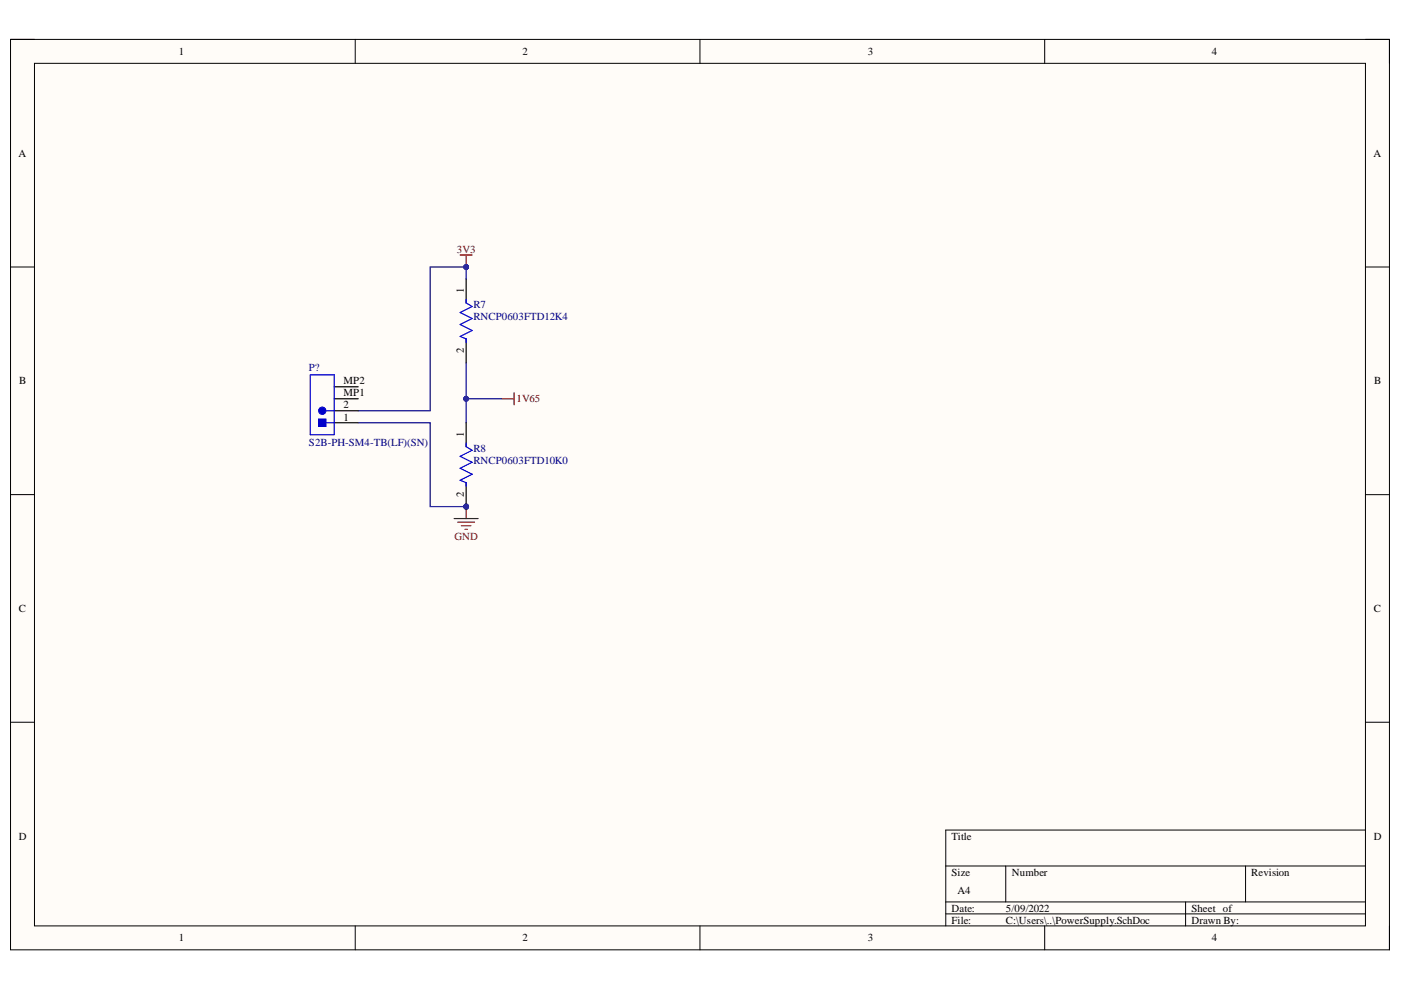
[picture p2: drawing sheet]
<svg xmlns="http://www.w3.org/2000/svg" width="297mm" height="210mm" viewBox="0 0 297 210" stroke-linecap="round" stroke-linejoin="round" font-family="sans-serif">
<defs><g id="words">
<g font-size="2.3">
<text x="37.9" y="11.7">1</text>
<text x="110.8" y="11.7">2</text>
<text x="184" y="11.7">3</text>
<text x="256.9" y="11.7">4</text>
<text x="3.9" y="33.3">A</text>
<text x="291.2" y="33.3">A</text>
<text x="98.3" y="62.2" transform="rotate(-90 98.3 62.2)">1</text>
<text x="98.3" y="74.9" transform="rotate(-90 98.3 74.9)">2</text>
<text x="4.1" y="81.5">B</text>
<text x="72.9" y="81.5">MP2</text>
<text x="291.4" y="81.5">B</text>
<text x="72.9" y="89.2">1</text>
<text x="72.9" y="86.6">2</text>
<text x="72.9" y="84">MP1</text>
<text x="98.3" y="92.7" transform="rotate(-90 98.3 92.7)">1</text>
<text x="98.3" y="105.4" transform="rotate(-90 98.3 105.4)">2</text>
<text x="4" y="129.8">C</text>
<text x="291.3" y="129.8">C</text>
<text x="4" y="178.1">D</text>
<text x="201.7" y="178.1">Title</text>
<text x="291.3" y="178.1">D</text>
<text x="201.7" y="185.7">Size</text>
<text x="214.5" y="185.7">Number</text>
<text x="265.3" y="185.7">Revision</text>
<text x="203" y="189.5">A4</text>
<text x="201.7" y="193.3">Date:</text>
<text x="201.7" y="195.8">File:</text>
<text x="213.2" y="193.3">5/09/2022</text>
<text x="213.2" y="195.8">C:\Users\..\PowerSupply.SchDoc</text>
<text x="252.6" y="193.3">Sheet of</text>
<text x="252.6" y="195.8">Drawn By:</text>
<text x="37.9" y="199.6">1</text>
<text x="110.8" y="199.6">2</text>
<text x="184" y="199.6">3</text>
<text x="256.9" y="199.6">4</text>
</g>
<g font-size="2.3" fill="#800000">
<text x="96.9" y="53.6">3V3</text>
<text x="109.5" y="85.3">1V65</text>
<text x="96.4" y="114.6">GND</text>
</g>
<g font-size="2.3" fill="#000080">
<text x="100.4" y="65.3">R7</text>
<text x="100.4" y="67.8">RNCP0603FTD12K4</text>
<text x="65.5" y="78.7">P?</text>
<text x="65.5" y="94.5">S2B-PH-SM4-TB(LF)(SN)</text>
<text x="100.4" y="95.8">R8</text>
<text x="100.4" y="98.3">RNCP0603FTD10K0</text>
</g>
</g></defs>
<path d="M2.2 8.4h292.4v193h-292.4z" fill-rule="evenodd" fill="#fffcf8"/>
<path d="M2.2 8.4h292.4v193h-292.4z" fill="none" stroke="#000" stroke-width=".21"/>
<path d="M7.3 13.4h282.2v182.9h-282.2z" fill-rule="evenodd" fill="#fffcf8"/>
<g fill="none" stroke="#000" stroke-width=".21">
<path d="M2.2 8.4h5.1M7.3 13.4h282.2v182.9h-282.2zM75.3 8.4v5M148.4 8.4v5M221.5 8.4v5M289.5 8.4h5.1v5M2.2 56.6h5.1M289.5 56.6h5.1M2.2 104.9h5.1M289.5 104.9h5.1M2.2 153.1h5.1M289.5 153.1h5.1"/>
<path d="M289.5 176h-89v20.3M75.3 196.3v5.1M148.4 196.3v5.1M200.5 183.6h89M200.5 191.2h89M200.5 193.8h89M213.2 183.6v7.6M221.5 196.3v5.1M251.4 191.2v5.1M264.1 183.6v7.6M294.6 196.3v5.1"/>
</g>
<path d="M97.6 54.1h2.5M98.8 54.1v2.5" fill="none" stroke="#800000" stroke-width=".25"/>
<circle cx="98.8" cy="56.6" r=".51" fill="#000080"/>
<circle cx="98.8" cy="56.6" r=".51" fill="none" stroke="#000080" stroke-width=".21"/>
<path d="M98.8 59.1v5.1M98.8 71.9v5" fill="none" stroke="#000" stroke-width=".25"/>
<path d="M98.8 63.5v.7l1.3 .8-2.5 1.3 2.5 1.2-2.5 1.3 2.5 1.3-2.5 1.2 1.2 .6v.7" fill="none" stroke="#00f" stroke-width=".25"/>
<path d="M98.8 76.9v7.6" fill="none" stroke="#000080" stroke-width=".25"/>
<circle cx="98.8" cy="84.5" r=".51" fill="#000080"/>
<circle cx="98.8" cy="84.5" r=".51" fill="none" stroke="#000080" stroke-width=".21"/>
<path d="M106.5 84.5h-7.7v5.1" fill="none" stroke="#000080" stroke-width=".25"/>
<circle cx="98.8" cy="84.5" r=".51" fill="#000080"/>
<circle cx="98.8" cy="84.5" r=".51" fill="none" stroke="#000080" stroke-width=".21"/>
<path d="M106.5 84.5h2.5M109 83.3v2.5" fill="none" stroke="#800000" stroke-width=".25"/>
<path d="M98.8 59.1v-2.5h-7.6v30.5h-15.3" fill="none" stroke="#000080" stroke-width=".25"/>
<circle cx="98.8" cy="56.6" r=".51" fill="#000080"/>
<circle cx="98.8" cy="56.6" r=".51" fill="none" stroke="#000080" stroke-width=".21"/>
<circle cx="98.8" cy="107.4" r=".51" fill="#000080"/>
<circle cx="98.8" cy="107.4" r=".51" fill="none" stroke="#000080" stroke-width=".21"/>
<path d="M98.8 89.6v5.1M98.8 102.3v5.1" fill="none" stroke="#000" stroke-width=".25"/>
<circle cx="98.8" cy="107.4" r=".51" fill="#000080"/>
<circle cx="98.8" cy="107.4" r=".51" fill="none" stroke="#000080" stroke-width=".21"/>
<path d="M69.1 87.1h1.8M98.8 93.9v.8l1.3 .8-2.5 1.2 2.5 1.3-2.5 1.3 2.5 1.3-2.5 1.2 1.2 .5v.8" fill="none" stroke="#00f" stroke-width=".25"/>
<circle cx="68.3" cy="87.1" r=".76" fill="#00f"/>
<g fill="none" stroke="#00f" stroke-width=".25">
<path d="M65.8 79.5h5.1v12.7h-5.1zM69.1 89.6h1.8"/>
<circle cx="68.3" cy="87.1" r=".76"/>
</g>
<path d="M70.9 89.6h5M70.9 87.1h5M70.9 84.5h5M70.9 82h5" fill="none" stroke="#000" stroke-width=".25"/>
<path d="M67.6 88.9h1.5v1.5h-1.5z" fill-rule="evenodd" fill="#00f"/>
<path d="M67.6 88.9h1.5v1.5h-1.5z" fill="none" stroke="#00f" stroke-width=".25"/>
<path d="M96.3 109.9h5.1M97.1 110.7h3.5M97.8 111.5h2M98.6 112.2h.5M98.8 107.4v2.5" fill="none" stroke="#800000" stroke-width=".25"/>
<circle cx="98.8" cy="107.4" r=".51" fill="#000080"/>
<circle cx="98.8" cy="107.4" r=".51" fill="none" stroke="#000080" stroke-width=".21"/>
<path d="M75.9 89.6h15.3v17.8h7.6" fill="none" stroke="#000080" stroke-width=".25"/>
<circle cx="98.8" cy="107.4" r=".51" fill="#000080"/>
<circle cx="98.8" cy="107.4" r=".51" fill="none" stroke="#000080" stroke-width=".21"/>
<use href="#words"/>
</svg>
